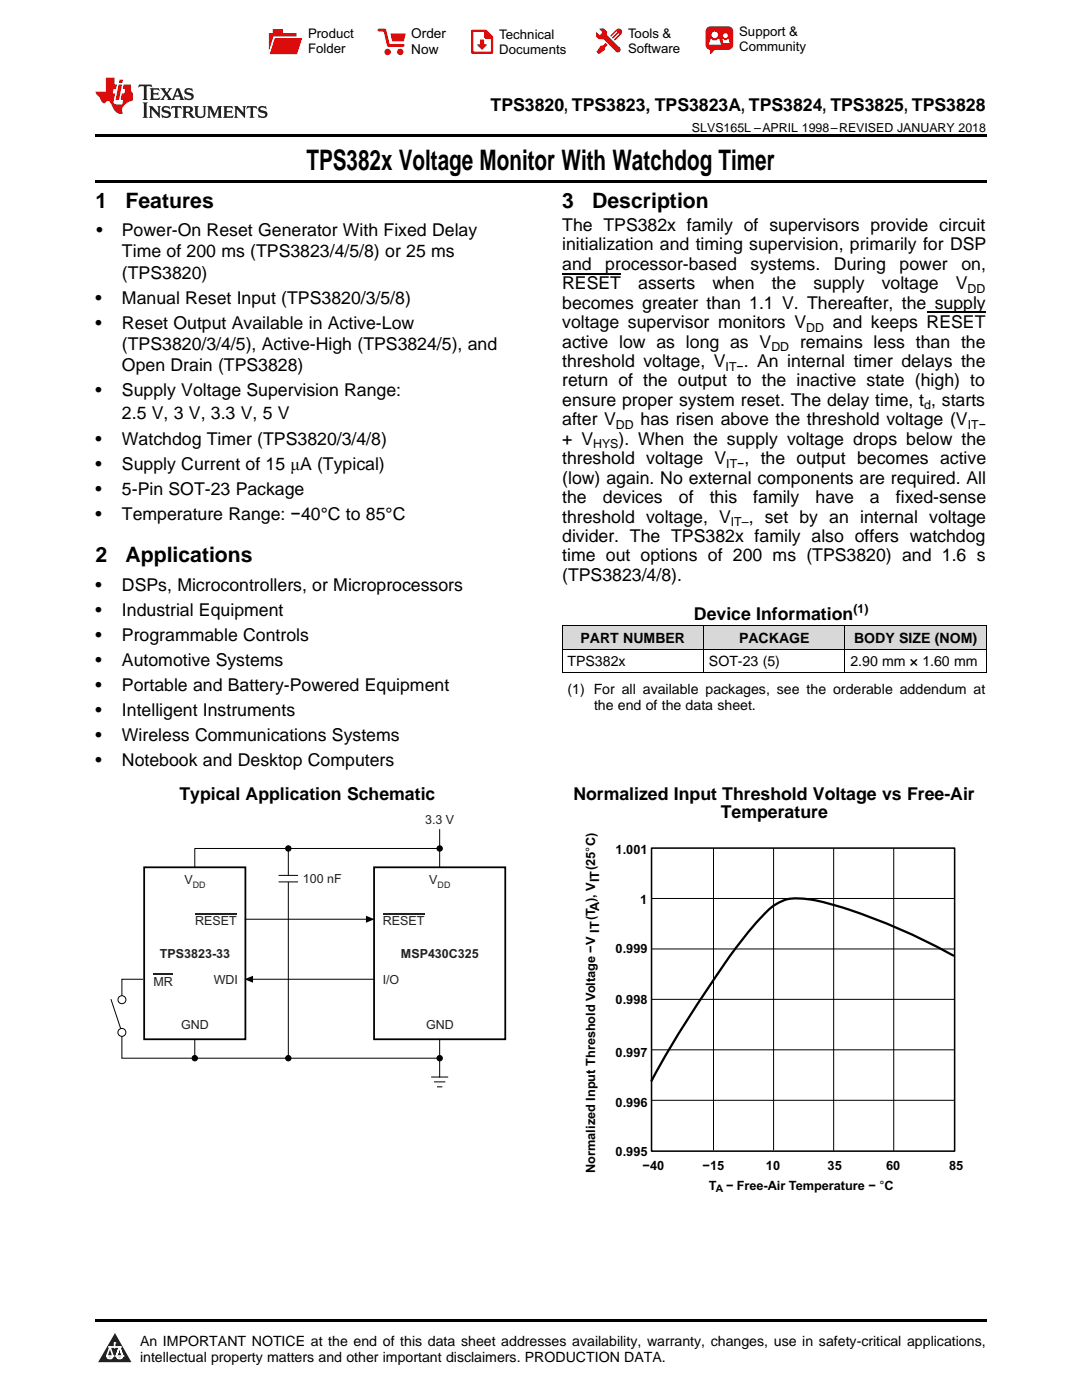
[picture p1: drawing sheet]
<svg xmlns="http://www.w3.org/2000/svg" width="216mm" height="279mm" viewBox="0 0 216 279" stroke-linecap="round" stroke-linejoin="round" font-family="sans-serif">
<defs><g id="words">
<text font-size="5.6" x="61.1" y="33.9">TPS382x Voltage Monitor With Watchdog Timer</text>
<g font-size="4.2">
<text x="19" y="41.4">1</text>
<text x="25" y="41.4">Features</text>
<text x="112.2" y="41.4">3</text>
<text x="118.2" y="41.4">Description</text>
<text x="19" y="112.2">2</text>
<text x="25" y="112.2">Applications</text>
</g>
<g font-size="3.5">
<text x="97.9" y="22.2">TPS3820, TPS3823, TPS3823A, TPS3824, TPS3825, TPS3828</text>
<text x="19.2" y="47.1">•</text>
<text x="24.3" y="47.1">Power-On Reset Generator With Fixed Delay</text>
<text x="112.2" y="46.1">The TPS382x family of supervisors provide circuit</text>
<text x="24.3" y="51.4">Time of 200 ms (TPS3823/4/5/8) or 25 ms</text>
<text x="112.2" y="50">initialization and timing supervision, primarily for DSP</text>
<text x="112.2" y="53.8">and</text>
<text x="120.8" y="53.8">processor-based</text>
<text x="149.8" y="53.8">systems.</text>
<text x="166.4" y="53.8">During</text>
<text x="179.5" y="53.8">power</text>
<text x="191.8" y="53.8">on,</text>
<text x="24.3" y="55.6">(TPS3820)</text>
<text x="112.2" y="57.7">RESET</text>
<text x="127.4" y="57.7">asserts</text>
<text x="142.1" y="57.7">when</text>
<text x="154" y="57.7">the</text>
<text x="162.3" y="57.7">supply</text>
<text x="175.9" y="57.7">voltage</text>
<text x="190.7" y="57.7">V</text>
<text x="19" y="60.6">•</text>
<text x="19" y="65.6">•</text>
<text x="24.3" y="60.6">Manual Reset Input (TPS3820/3/5/8)</text>
<text x="24.3" y="65.6">Reset Output Available in Active-Low</text>
<text x="112.2" y="61.6">becomes greater than 1.1 V. Thereafter, the supply</text>
<text x="112.2" y="65.5">voltage supervisor monitors V</text>
<text x="166.2" y="65.5">and keeps RESET</text>
<text x="24.3" y="69.8">(TPS3820/3/4/5), Active-High (TPS3824/5), and</text>
<text x="112.2" y="69.4">active low as long as V</text>
<text x="159.6" y="69.4">remains less than the</text>
<text x="24.3" y="74.1">Open Drain (TPS3828)</text>
<text x="112.2" y="73.2">threshold voltage, V</text>
<text x="112.2" y="77.1">return of the output to the inactive state (high) to</text>
<text x="148.4" y="73.2">. An internal timer delays the</text>
<text x="19" y="79.1">•</text>
<text x="24.3" y="79.1">Supply Voltage Supervision Range:</text>
<text x="24.3" y="83.7">2.5 V, 3 V, 3.3 V, 5 V</text>
<text x="112.2" y="81">ensure proper system reset. The delay time, t , starts</text>
<text x="19" y="88.7">•</text>
<text x="24.3" y="88.7">Watchdog Timer (TPS3820/3/4/8)</text>
<text x="112.2" y="84.9">after V</text>
<text x="112.2" y="88.8">+ V</text>
<text x="123.4" y="88.8">). When the supply voltage drops below the</text>
<text x="127.8" y="84.9">has risen above the threshold voltage (V</text>
<text x="19" y="93.7">•</text>
<text x="24.3" y="93.7">Supply Current of 15 μA (Typical)</text>
<text x="112.2" y="92.6">threshold voltage V</text>
<text x="148.6" y="92.6">, the output becomes active</text>
<text x="19" y="98.7">•</text>
<text x="24.3" y="98.7">5-Pin SOT-23 Package</text>
<text x="112.2" y="96.5">(low) again. No external components are required. All</text>
<text x="112.2" y="100.4">the</text>
<text x="120.3" y="100.4">devices</text>
<text x="135.5" y="100.4">of</text>
<text x="141.6" y="100.4">this</text>
<text x="150.3" y="100.4">family</text>
<text x="162.7" y="100.4">have</text>
<text x="173.6" y="100.4">a</text>
<text x="178.8" y="100.4">fixed-sense</text>
<text x="19" y="103.8">•</text>
<text x="24.3" y="103.8">Temperature Range: −40°C to 85°C</text>
<text x="112.2" y="104.3">threshold voltage, V</text>
<text x="149.4" y="104.3">, set by an internal voltage</text>
<text x="112.2" y="108.2">divider. The TPS382x family also offers watchdog</text>
<text x="112.2" y="112">time out options of 200 ms (TPS3820) and 1.6 s</text>
<text x="19" y="117.9">•</text>
<text x="24.3" y="117.9">DSPs, Microcontrollers, or Microprocessors</text>
<text x="112.2" y="115.9">(TPS3823/4/8).</text>
<text x="19" y="122.9">•</text>
<text x="24.3" y="122.9">Industrial Equipment</text>
<text x="138.5" y="123.6">Device Information</text>
<text x="19" y="127.9">•</text>
<text x="24.3" y="127.9">Programmable Controls</text>
<text x="19" y="132.9">•</text>
<text x="19" y="137.9">•</text>
<text x="24.3" y="132.9">Automotive Systems</text>
<text x="24.3" y="137.9">Portable and Battery-Powered Equipment</text>
<text x="19" y="142.9">•</text>
<text x="24.3" y="142.9">Intelligent Instruments</text>
<text x="19" y="148">•</text>
<text x="24.3" y="148">Wireless Communications Systems</text>
<text x="19" y="153">•</text>
<text x="24.3" y="153">Notebook and Desktop Computers</text>
<text x="35.8" y="159.7">Typical Application Schematic</text>
<text x="114.4" y="159.7">Normalized Input Threshold Voltage vs Free-Air</text>
<text x="143.8" y="163.2">Temperature</text>
</g>
<g font-size="2.8">
<text x="115.8" y="128.3">PART NUMBER</text>
<text x="147.5" y="128.3">PACKAGE</text>
<text x="170.4" y="128.3">BODY SIZE (NOM)</text>
<text x="113.2" y="133">TPS382x</text>
<text x="141.5" y="133">SOT-23 (5)</text>
<text x="169.7" y="133">2.90 mm × 1.60 mm</text>
<text x="113.2" y="138.5">(1) For all available packages, see the orderable addendum at</text>
<text x="118.5" y="141.6">the end of the data sheet.</text>
<text x="27.9" y="268.6">An IMPORTANT NOTICE at the end of this data sheet addresses availability, warranty, changes, use in safety-critical applications,</text>
<text x="27.9" y="271.8">intellectual property matters and other important disclaimers. PRODUCTION DATA.</text>
</g>
<g font-size="2.7">
<text x="82.1" y="7.7">Order</text>
<text x="82.1" y="10.7">Now</text>
</g>
<g font-size="2.6">
<text x="61.5" y="7.6">Product</text>
<text x="61.5" y="10.6">Folder</text>
<text x="99.6" y="7.8">Technical</text>
<text x="99.6" y="10.8">Documents</text>
<text x="125.3" y="7.6">Tools &amp;</text>
<text x="125.3" y="10.6">Software</text>
<text x="147.5" y="7.2">Support &amp;</text>
<text x="147.5" y="10.2">Community</text>
</g>
<g font-size="2.5">
<text x="138.1" y="26.3">SLVS165L –APRIL 1998–REVISED JANUARY 2018</text>
<text x="193.1" y="58.4">DD</text>
<text x="153.9" y="70.1">DD</text>
<text x="160.9" y="66.2">DD</text>
<text x="144.8" y="73.9">IT−</text>
<text x="184.4" y="81.7">d</text>
<text x="118.4" y="89.5">HYS</text>
<text x="122.9" y="85.6">DD</text>
<text x="193.1" y="85.6">IT−</text>
<text x="144.9" y="93.3">IT−</text>
<text x="145.8" y="105">IT–</text>
<text x="170.3" y="122.2">(1)</text>
<text x="118.7" y="173.6" transform="rotate(-90 118.7 173.6)">(25 C)</text>
<text x="118.7" y="169.9" transform="rotate(-90 118.7 169.9)">°</text>
<text x="122.8" y="170.4">1.001</text>
<text x="119.5" y="176.1" transform="rotate(-90 119.5 176.1)">IT</text>
<text x="118.7" y="183.7" transform="rotate(-90 118.7 183.7)">(T ), V</text>
<text x="119.5" y="181.9" transform="rotate(-90 119.5 181.9)">A</text>
<text x="127.8" y="180.4">1</text>
<text x="119.5" y="186.2" transform="rotate(-90 119.5 186.2)">IT</text>
<text x="122.8" y="190.3">0.999</text>
<text x="122.8" y="200.4">0.998</text>
<text x="122.8" y="210.9">0.997</text>
<text x="122.8" y="220.9">0.996</text>
<text x="122.8" y="230.7">0.995</text>
<text x="128.2" y="233.5">−40</text>
<text x="140.2" y="233.5">−15</text>
<text x="152.8" y="233.5">10</text>
<text x="165.1" y="233.5">35</text>
<text x="176.8" y="233.5">60</text>
<text x="189.4" y="233.5">85</text>
<text x="118.7" y="234.1" transform="rotate(-90 118.7 234.1)">Normalized Input Threshold Voltage −V</text>
<text x="141.4" y="237.4">T</text>
<text x="144.9" y="237.4">− Free-Air Temperature − C</text>
<text x="175.5" y="237.4">°</text>
</g>
<g font-size="2.5" fill="#231f20">
<text x="84.8" y="164.4">3.3 V</text>
<text x="36.8" y="176.4">V</text>
<text x="60.4" y="176.2">100 nF</text>
<text x="85.7" y="176.4">V</text>
<text x="39" y="184.7">RESET</text>
<text x="76.4" y="184.7">RESET</text>
<text x="31.9" y="191.1">TPS3823-33</text>
<text x="80" y="191.1">MSP430C325</text>
<text x="30.6" y="196.7">MR</text>
<text x="42.6" y="196.3">WDI</text>
<text x="76.4" y="196.3">I/O</text>
<text x="36.2" y="205.5">GND</text>
<text x="85" y="205.5">GND</text>
</g>
<text font-size="2.1" x="142.8" y="238">A</text>
<g font-size="1.8" fill="#231f20">
<text x="38.5" y="177.2">DD</text>
<text x="87.3" y="177.2">DD</text>
</g>
</g></defs>
<g fill="#d8d8d8">
<path d="M112.2 124.9h28.2v4.7h-28.2z"/>
<path d="M140.4 124.9h28.2v4.7h-28.2z"/>
<path d="M168.6 124.9h28.2v4.7h-28.2z"/>
</g>
<path d="M22.9 266l3.3 5.9h-6.6z" fill="#231f20"/>
<path d="M21.3 270.6h1.2l-.3 .5h-.3a.53 .53 0 0 1-.6-.5z" fill-rule="evenodd" fill="#fff"/>
<path d="M21.3 270.6h1.2l-.3 .5h-.3a.53 .53 0 0 1-.6-.5z" fill="none" stroke="#231f20" stroke-width=".33"/>
<path d="M21.3 270.6l1.2 .1-.3 .4h-.5z" fill="none" stroke="#fff" stroke-width=".33"/>
<path d="M22.9 268.9h.1" fill="none" stroke="#fff" stroke-width=".33"/>
<path d="M22.9 268v.9z" fill="#fff"/>
<path d="M22.9 268v.9z" fill="none" stroke="#fff" stroke-width=".33"/>
<circle cx="22.9" cy="268" r=".16" fill="#fff"/>
<path d="M21.8 268.8h.1" fill="none" stroke="#fff" stroke-width=".33"/>
<path d="M21.8 268.8h2.2z" fill="#fff"/>
<path d="M21.8 268.8h2.2z" fill="none" stroke="#fff" stroke-width=".33"/>
<circle cx="24" cy="268.8" r=".16" fill="#fff"/>
<path d="M23.2 270.6h.1" fill="none" stroke="#fff" stroke-width=".33"/>
<path d="M23.8 268.8l-.6 1.8z" fill="#fff"/>
<path d="M23.8 268.8l-.6 1.8z" fill="none" stroke="#fff" stroke-width=".33"/>
<path d="M23.8 268.8l.7 1.8z" fill="#fff"/>
<path d="M23.8 268.8l.7 1.8z" fill="none" stroke="#fff" stroke-width=".33"/>
<path d="M24.4 270.6h.1" fill="none" stroke="#fff" stroke-width=".33"/>
<circle cx="21.3" cy="270.6" r=".16" fill="#fff"/>
<path d="M22 268.8l-.7 1.8z" fill="#fff"/>
<path d="M22 268.8l-.7 1.8z" fill="none" stroke="#fff" stroke-width=".33"/>
<path d="M22 268.8l.5 1.8z" fill="#fff"/>
<path d="M22 268.8l.5 1.8z" fill="none" stroke="#fff" stroke-width=".33"/>
<circle cx="22.5" cy="270.6" r=".16" fill="#fff"/>
<path d="M23.3 270.6h1.2a.63 .63 0 0 1-.6 .5 .63 .63 0 0 1-.6-.5z" fill-rule="evenodd" fill="#fff"/>
<path d="M23.3 270.6h1.2a.63 .63 0 0 1-.6 .5 .63 .63 0 0 1-.6-.5z" fill="none" stroke="#231f20" stroke-width=".33"/>
<path d="M23.3 270.6h1.2l-.4 .5h-.5z" fill="none" stroke="#fff" stroke-width=".33"/>
<path d="M23.2 270.6h.1" fill="none" stroke="#fff" stroke-width=".33"/>
<circle cx="24.5" cy="270.6" r=".16" fill="#fff"/>
<path d="M19 35.9h177.8v.5h-177.8zM19 26.8h177.8v.6h-177.8zM112.2 134.2h.1zM168.5 134.2h.1zM196.7 134.2h.1zM48.8 195.4l1.7-.7v1.4zM73 182.8l1.7 .7-1.7 .6zM19 263.2h177.8v.5h-177.8z" fill="#000"/>
<path d="M190.2 190.7a110.8 110.8 0 0 0-27.6-11l-1-.2a10 10 0 0 0-5.2 .2 11.5 11.5 0 0 0-4.7 3.6 118.1 118.1 0 0 0-11.6 15.7l-5.6 8.7-4.5 8" fill="none" stroke="#000" stroke-width=".45"/>
<g fill="none" stroke="#000" stroke-width=".2">
<path d="M112.2 134.2h84.6M112.2 129.5h84.6M112.2 124.9h84.6M112.2 124.9v9.3M140.4 124.9v9.3M168.6 124.9v9.3M196.8 124.9v9.3M55.6 176h3.9M55.6 174.7h3.9M57.5 169.7v5M57.5 176v35.1M87.7 169.3h-48.8v3.8"/>
<path d="M87.7 165.6v7.5M130 179.3h60.3M142.4 169.3v60.2M154.4 169.3v60.2M166.3 169.4v60.2M178.3 169.4v60.2M22.2 199.5l1.9 5.7M28.4 195.4h-4.1v3.2M49 183.5h24.8M49.7 195.4h24.9M130 189.4h60.3M130 199.4h60.3"/>
<path d="M24.3 206.9v4.3h63.4M38.9 207.4v3.8M86.1 214.9h3.2M86.7 215.9h2.1M87.3 216.9h.9M87.7 207.4v7.5M130 209.5h60.3M130 219.6h60.3"/>
<circle cx="57.5" cy="169.3" r=".54"/>
<circle cx="87.7" cy="169.3" r=".54"/>
<circle cx="24.3" cy="199.5" r=".79"/>
<circle cx="24.3" cy="206" r=".79"/>
<circle cx="38.9" cy="211.2" r=".54"/>
<circle cx="57.5" cy="211.2" r=".54"/>
<circle cx="87.7" cy="211.2" r=".54"/>
</g>
<path d="M130 169.3h60.5v60.4h-60.5z" fill="none" stroke="#000" stroke-width=".31"/>
<path d="M28.8 173.1h20.2v34.3h-20.2zM74.6 173.1h26.2v34.3h-26.2z" fill="none" stroke="#000" stroke-width=".36"/>
<g fill="#000">
<circle cx="57.5" cy="169.3" r=".54"/>
<circle cx="87.7" cy="169.3" r=".54"/>
<circle cx="38.9" cy="211.2" r=".54"/>
<circle cx="57.5" cy="211.2" r=".54"/>
<circle cx="87.7" cy="211.2" r=".54"/>
</g>
<path d="M30.6 194.3h3.9M39 182.3h8.3M76.4 182.3h8.3" fill="none" stroke="#231f20" stroke-width=".25"/>
<path d="M27.7 16.9l-.1 .6 .6-.3h.5v.2v2.2l-.2 .4h1l-.2-.4v-2.2v-.2h.5l.6 .3-.2-.6zM29.9 17.6l.2 .4v1.6l-.2 .4h1.9l.1-.6a1.09 1.09 0 0 1-1.3 .1v-.6h.6l.4 .2v-.7l-.2 .2h-.8v-.6l.2-.1a1.01 1.01 0 0 1 1 .3l-.1-.6zM32 17.6l.9 1.2-1 1.2h.9l-.2-.3 .5-.7 .5 .7-.3 .3h1.7l-.2-.3 .1-.4h1l.1 .4-.2 .3h1l-.3-.4-.7-2h-.5l-1 2.2-.8-1.1 .9-1.1h-.9l.2 .2-.4 .7-.4-.7 .2-.2zM35.4 18l.4 1h-.8zM37 17.7a.66 .66 0 0 0-.2 .8 .66 .66 0 0 0 .6 .4l.7 .2 .1 .2a.8 .8 0 0 1-.7 .4 .8 .8 0 0 1-.7-.5l.1 .8 .2-.2a.94 .94 0 0 0 1.1 .1 .94 .94 0 0 0 .4-.9 1.48 1.48 0 0 0-1.3-.6v-.4a1.1 1.1 0 0 1 1.2 .2l-.2-.6-.2 .1-.5-.1zM28.5 20.4l.2 .4v2.3l-.2 .4h1l-.2-.4v-2.3l.2-.4zM29.7 21.2l.2 .4v1.5l-.2 .4h.8l-.3-.4 .1-1.3 1.6 1.8v-2l.2-.4h-.7l.2 .2v1.1l-1.2-1.3zM32.5 21.3a.66 .66 0 0 0-.2 .8 .66 .66 0 0 0 .6 .4l.6 .2 .2 .2a.8 .8 0 0 1-.8 .4 .8 .8 0 0 1-.7-.5l.2 .7 .2-.1a.94 .94 0 0 0 1 .1 .94 .94 0 0 0 .5-1 1.47 1.47 0 0 0-1.3-.6l-.1-.3a1.1 1.1 0 0 1 1.3 .2l-.2-.6-.2 .1-.5-.2zM34.3 21.2l-.2 .6a.64 .64 0 0 1 .8-.3v1.6l-.2 .4h1l-.3-.4 .1-1.6a.66 .66 0 0 1 .8 .3l-.2-.6zM36.3 21.2l.3 .4v1.5l-.3 .4h1l-.2-.2v-.7h.5l.1 .1a.8 .8 0 0 0 1.2 .7l-1-1a.62 .62 0 0 0 .6-.5 .62 .62 0 0 0-.6-.7zM37.1 21.5h.1a.48 .48 0 0 1 .6 0 .48 .48 0 0 1 .1 .6l-.2 .1-.6 .1zM38.7 21.2l.2 .2a2.29 2.29 0 0 0 .4 2 1.05 1.05 0 0 0 1.7-.7v-1.3l.2-.2h-.8l.2 .4v1.1a.61 .61 0 0 1-.6 .6 .61 .61 0 0 1-.6-.6v-1.1l.3-.4zM41.3 21.2l.3 .4v1.5l-.3 .4h.8l-.2-.4v-1.4l.8 1.9 .9-1.9v1.4l-.2 .4h.9l-.2-.4v-1.5l.2-.4h-.8l-.7 1.5-.6-1.5zM44.5 21.2l.2 .4v1.5l-.2 .4h1.9l.2-.6a1.1 1.1 0 0 1-1.4 .2v-.7h.6l.4 .2v-.6l-.2 .1-.8 .1v-.6l.2-.1a1.02 1.02 0 0 1 1.1 .2l-.2-.5zM46.7 21.2l.2 .4v1.5l-.2 .4h.8l-.3-.4 .1-1.3 1.6 1.8v-2l.2-.4h-.7l.2 .2v1.1l-1.2-1.3zM49.3 21.2l-.1 .6a.64 .64 0 0 1 .8-.3v1.6l-.3 .4h1l-.2-.4v-1.6a.66 .66 0 0 1 .8 .3l-.1-.6zM51.7 21.3a.66 .66 0 0 0-.2 .7 .66 .66 0 0 0 .7 .5l.6 .2 .1 .2a.8 .8 0 0 1-.7 .4 .8 .8 0 0 1-.7-.5l.1 .7 .2-.1a.94 .94 0 0 0 1.1 .1 .94 .94 0 0 0 .4-1 1.48 1.48 0 0 0-1.2-.6l-.1-.3a1.1 1.1 0 0 1 1.2 .2l-.2-.6-.1 .1-.6-.2z" fill="#231f20"/>
<path d="M21.1 15.5v2.8h-2v.4l.9 .9a.96 .96 0 0 0 1 1 .59 .59 0 0 1 .5-.4 .59 .59 0 0 1 .5 .3l.4 .8a1.61 1.61 0 0 0 2.1 1.3 1.63 1.63 0 0 1 1.1-2.2l.9-.3v-1.5a1.6 1.6 0 0 1-.4-1.7h-1.4l-.2 .9h.5l-.2 .8h-.5l-.2 1v.3h.5l-.2 .9h-.7a.74 .74 0 0 1-1-.6l.3-1.6h-.5l.2-.8h.5l.1-.9h-.4v-1.4zM23.7 16.9l-.7 3h.8l.6-3zM23.8 15.9l-.1 .7h.7l.2-.7z" fill="#ee1d23"/>
<g fill="#d60000">
<path d="M54.4 5.8h2v.8h2.8v4.2h-5.5v-4.2h.7z" fill-rule="evenodd"/>
<path d="M54.7 7.5h5.6l-1 3.3h-5.6z" fill-rule="evenodd"/>
</g>
<path d="M54.6 7.4h5.8l-.1 .1h-5.5l-1.1 3.3z" fill-rule="evenodd" fill="#fff"/>
<path d="M54.6 7.4h5.8l-.1 .1h-5.5l-1.1 3.3z" fill="none" stroke="#fff" stroke-width=".2"/>
<path d="M75.6 6h1.2l.7 3.1h3" fill="none" stroke="#d60000" stroke-width=".56"/>
<g fill="#d60000">
<path d="M77.9 6.7h3.1l-.4 1.5h-2.3z" fill-rule="evenodd"/>
<circle cx="77.3" cy="10.4" r=".64"/>
<circle cx="79.9" cy="10.4" r=".64"/>
</g>
<path d="M94.2 6.2h2.7l1.3 1.2v3.1h-4z" fill="none" stroke="#d60000" stroke-width=".44"/>
<g fill="#d60000">
<path d="M95.8 7.9h.8v1h.6l-1 1.1-1-1v-.1h.6z" fill-rule="evenodd"/>
<path d="M96.6 6.2h.3l1.3 1.2v.4h-1.3l-.3-.4z" fill-rule="evenodd"/>
<path d="M119.6 5.7h.9l.6 .6 .1 .7 2.5 2.5-.8 .8-2.3-2.3-1.1-.2-.6-.6v-.8l.7 .6 .5-.4v-.2l-.4-.5z" fill-rule="evenodd"/>
<path d="M119.9 9.1h.4l.5-.5 .4 .4-.5 .5v.4l-1.2 .9-.5-.5z" fill-rule="evenodd"/>
<path d="M123 5.9a.67 .67 0 0 1 .9 0 .67 .67 0 0 1 0 .9z" fill-rule="evenodd"/>
<path d="M123 5.9l.9 .9-1.2 1.2h-.2l.1-.2 .9-.9 .1-.2h-.3l-.9 1h-.2v-.2l.9-1 .1-.2h-.3l-.9 1h-.2v-.2z" fill-rule="evenodd"/>
<circle cx="123.3" cy="9.9" r=".54"/>
</g>
<path d="M121.1 6.3l-.1 .7" fill="none" stroke="#d60000" stroke-width=".2"/>
<g fill="#d60000">
<path d="M141.1 5.5l.6-.2h3.6a.95 .95 0 0 1 1 .9v2.8a.95 .95 0 0 1-1 .9h-3.6a.95 .95 0 0 1-.9-.9v-2.8z" fill-rule="evenodd"/>
<path d="M141.7 9.9h.9l-.7 .9h-.2z" fill-rule="evenodd"/>
</g>
<g fill="#fff">
<path d="M144.3 8.6h1.3z"/>
<path d="M141.8 7.8h.3l.1 .2h.8l.2-.2h.3l.4 1.1h-2.5z" fill-rule="evenodd"/>
<path d="M144.2 7.8h.2l.2 .2h.4l.2-.2h.2l.2 .8h-1.3z" fill-rule="evenodd"/>
<circle cx="142.6" cy="6.9" r=".65"/>
<circle cx="144.8" cy="7.1" r=".48"/>
</g>
<path d="M112.2 54.6h11.7M184.9 62.4h11.7" fill="none" stroke="#000" stroke-width=".25"/>
<use href="#words"/>
</svg>
